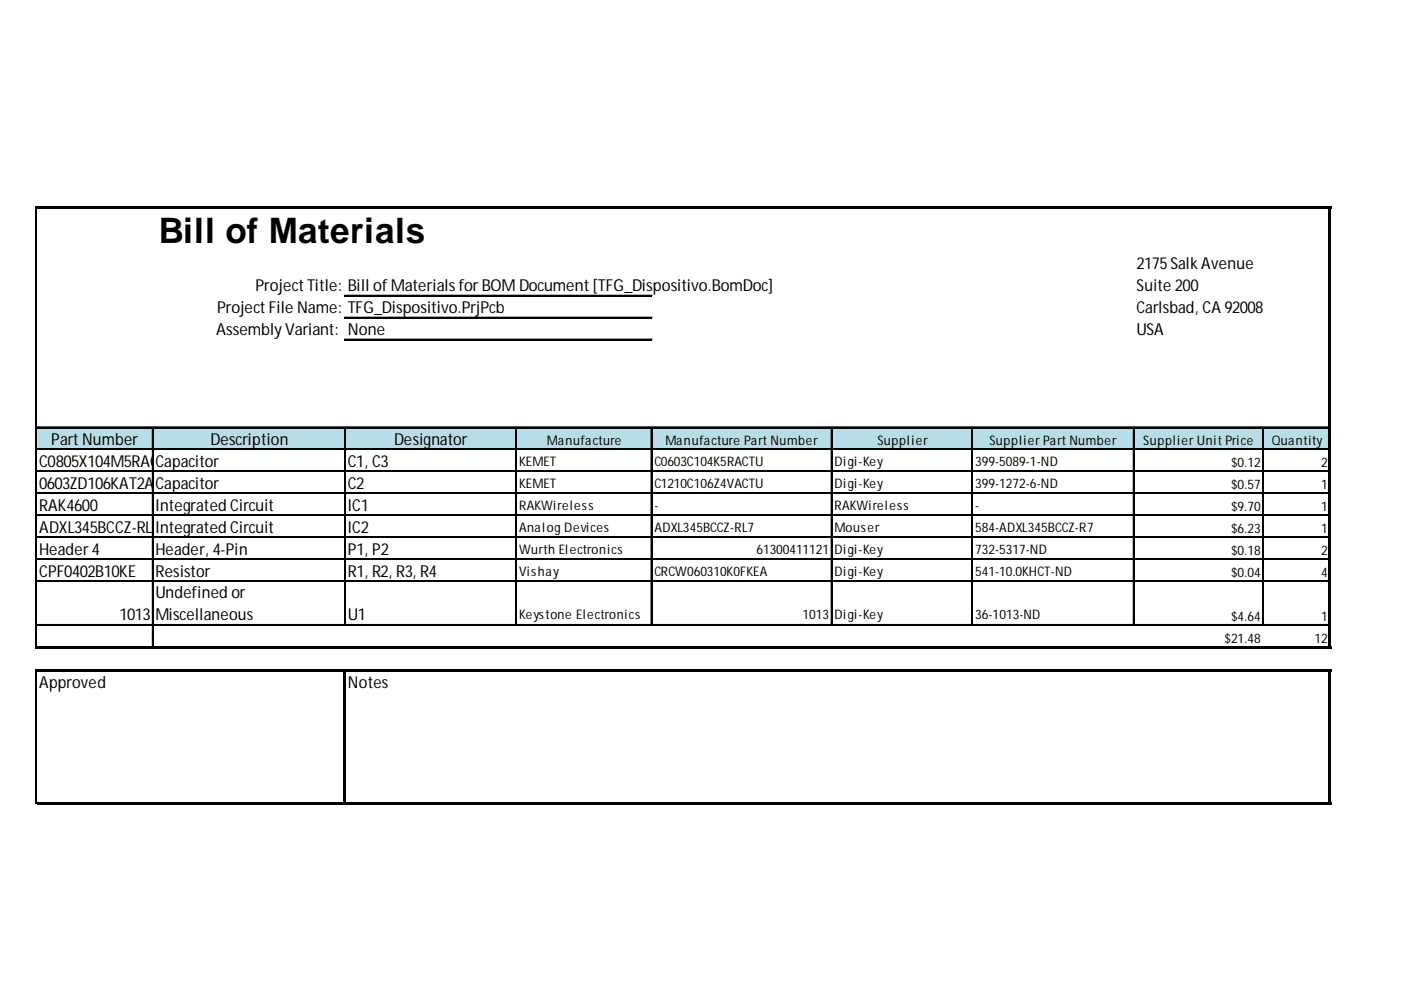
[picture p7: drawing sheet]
<svg xmlns="http://www.w3.org/2000/svg" width="297mm" height="210mm" viewBox="0 0 297 210" stroke-linecap="round" stroke-linejoin="round" font-family="sans-serif">
<defs><g id="words">
<text font-size="7.4" x="33.7" y="51.4">Bill of Materials</text>
<g font-size="3.5">
<text x="241" y="57.1">2175SalkAvenue</text>
<text x="54.2" y="61.7">ProjectTitle: Bill ofMaterialsforBOM Document[TFG_Dispositivo.BomDoc]</text>
<text x="241" y="61.7">Suite 200</text>
<text x="45.8" y="71">AssemblyVariant: None</text>
<text x="46" y="66.4">ProjectFile Name: TFG_Dispositivo.PrjPcb</text>
<text x="241" y="66.4">Carlsbad, CA 92008</text>
<text x="241" y="71">USA</text>
<text x="10.9" y="94.3">PartNumber</text>
<text x="44.6" y="94.3">Description</text>
<text x="83.5" y="94.3">Designator</text>
<text x="8.3" y="99">C0805X104M5RACTU</text>
<text x="33" y="99">Capacitor</text>
<text x="73.8" y="99">C1, C3</text>
<text x="8.3" y="103.6">0603ZD106KAT2A</text>
<text x="33" y="103.6">Capacitor</text>
<text x="73.8" y="103.6">C2</text>
<text x="8.3" y="108.3">RAK4600</text>
<text x="8.3" y="112.9">ADXL345BCCZ-RL</text>
<text x="33" y="108.3">Integrated Circuit</text>
<text x="33" y="112.9">Integrated Circuit</text>
<text x="73.8" y="108.3">IC1</text>
<text x="73.8" y="112.9">IC2</text>
<text x="8.3" y="117.6">Header4</text>
<text x="33" y="117.6">Header, 4-Pin</text>
<text x="73.8" y="117.6">P1, P2</text>
<text x="8.3" y="122.2">CPF0402B10KE</text>
<text x="33" y="122.2">Resistor</text>
<text x="73.8" y="122.2">R1, R2, R3, R4</text>
<text x="25.3" y="131.5">1013</text>
<text x="33" y="126.9">Undefined or</text>
<text x="33" y="131.5">Miscellaneous</text>
<text x="73.8" y="131.5">U1</text>
<text x="8.3" y="146">Approved</text>
<text x="73.8" y="146">Notes</text>
</g>
<g font-size="2.8">
<text x="115.9" y="94.3">Manufacture</text>
<text x="141.1" y="94.3">Manufacture Part Number</text>
<text x="186" y="94.3">Supplier</text>
<text x="209.8" y="94.3">Supplier Part Number</text>
<text x="242.4" y="94.3">Supplier Unit Price</text>
<text x="269.6" y="94.3">Quantity</text>
<text x="110.1" y="98.8">KEMET</text>
<text x="138.7" y="98.8">C0603C104K5RACTU</text>
<text x="176.9" y="98.8">Digi-Key</text>
<text x="206.7" y="98.8">399-5089-1-ND</text>
<text x="261" y="99">$0.12</text>
<text x="280.1" y="99">2</text>
<text x="110.1" y="103.4">KEMET</text>
<text x="138.7" y="103.4">C1210C106Z4VACTU</text>
<text x="176.9" y="103.4">Digi-Key</text>
<text x="206.7" y="103.4">399-1272-6-ND</text>
<text x="261" y="103.7">$0.57</text>
<text x="280.1" y="103.7">1</text>
<text x="110.1" y="108.1">RAKWireless</text>
<text x="110.1" y="112.7">Analog Devices</text>
<text x="138.7" y="108.1">-</text>
<text x="138.7" y="112.7">ADXL345BCCZ-RL7</text>
<text x="176.9" y="108.1">RAKWireless</text>
<text x="176.9" y="112.7">Mouser</text>
<text x="206.7" y="108.1">-</text>
<text x="206.7" y="112.7">584-ADXL345BCCZ-R7</text>
<text x="261" y="108.3">$9.70</text>
<text x="261" y="113">$6.23</text>
<text x="280.1" y="108.3">1</text>
<text x="280.1" y="113">1</text>
<text x="110.1" y="117.4">Wurth Electronics</text>
<text x="160.4" y="117.4">61300411121</text>
<text x="176.9" y="117.4">Digi-Key</text>
<text x="206.7" y="117.4">732-5317-ND</text>
<text x="261" y="117.6">$0.18</text>
<text x="280.1" y="117.6">2</text>
<text x="110.1" y="122">Vishay</text>
<text x="138.7" y="122">CRCW060310K0FKEA</text>
<text x="176.9" y="122">Digi-Key</text>
<text x="206.7" y="122">541-10.0KHCT-ND</text>
<text x="261" y="122.3">$0.04</text>
<text x="280.1" y="122.3">4</text>
<text x="110.1" y="131.3">Keystone Electronics</text>
<text x="170.2" y="131.3">1013</text>
<text x="176.9" y="131.3">Digi-Key</text>
<text x="206.7" y="131.3">36-1013-ND</text>
<text x="261" y="131.6">$4.64</text>
<text x="280.1" y="131.6">1</text>
<text x="259.6" y="136.2">$21.48</text>
<text x="278.7" y="136.2">12</text>
</g>
</g></defs>
<path d="M7.8 90.5h274.4v4.9h-274.4z" fill="#b7dee8"/>
<path d="M7.7 43.8v93.7M7.7 141.9v28.7" fill="none" stroke="#000" stroke-width=".28"/>
<g fill="none" stroke="#000" stroke-width=".23">
<path d="M73.1 62.6h65.2M73.1 62.7h65.2M73.1 67.3h65.2M73.1 67.4h65.2M73.1 71.9h65.2M73.1 72h65.2M7.8 90.5h273.9M7.8 90.6h273.9M7.8 95.2h273.9M7.8 95.3h273.9M7.8 99.8h273.9M7.8 99.9h273.9"/>
<path d="M32.3 90.8v46.3M32.4 90.8v46.3M73.1 90.8v41.8M73.2 90.8v41.8M109.4 90.8v41.8M109.5 90.8v41.8M138 90.8v41.8M138.2 90.8v41.8M176.2 90.8v41.8M176.3 90.8v41.8M206 90.8v41.8M206.2 90.8v41.8"/>
<path d="M240.3 90.8v41.8M240.4 90.8v41.8M267.8 90.8v41.8M267.9 90.8v41.8M7.8 104.5h273.9M7.8 104.6h273.9M7.8 109.1h273.9M7.8 109.3h273.9M7.8 113.8h273.9M7.8 113.9h273.9M7.8 118.4h273.9M7.8 118.6h273.9"/>
<path d="M7.8 123.1h273.9M7.8 123.2h273.9M7.8 132.4h273.9M7.8 132.5h273.9"/>
</g>
<path d="M7.8 43.8h274.4v.4h-274.4zM281.7 44.2h.5v93.3h-.5zM7.8 137.1h274.4v.4h-274.4zM7.8 141.9h274.4v.5h-274.4zM72.8 142.4h.5v28.2h-.5zM281.7 142.4h.5v28.2h-.5zM7.8 170.1h274.4v.5h-274.4z" fill="#000"/>
<use href="#words"/>
</svg>
